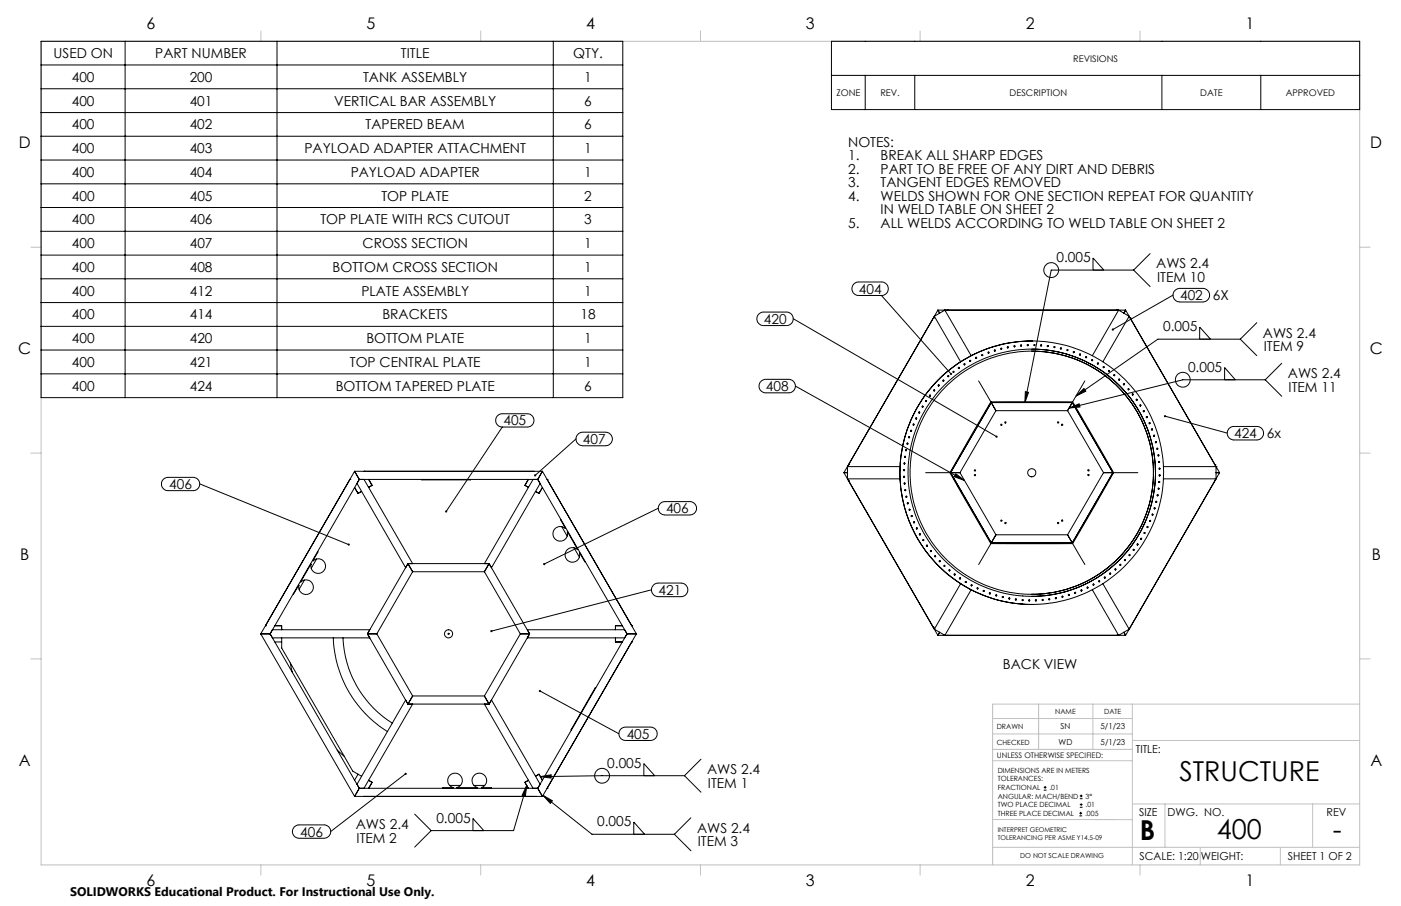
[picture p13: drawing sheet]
<svg xmlns="http://www.w3.org/2000/svg" width="432mm" height="279mm" viewBox="0 0 432 279" stroke-linecap="round" stroke-linejoin="round" font-family="sans-serif">
<defs><g id="words">
<g font-size="8.5">
<text x="363.5" y="240.9">STRUCTURE</text>
<text x="351.3" y="259">B</text>
<text x="375.1" y="258.9">400</text>
<text x="410.8" y="258.9">-</text>
</g>
<g font-size="4.9">
<text x="45.2" y="8.9">6</text>
<text x="112.9" y="8.9">5</text>
<text x="180.7" y="8.9">4</text>
<text x="248.4" y="8.9">3</text>
<text x="316.1" y="8.9">2</text>
<text x="383.9" y="8.9">1</text>
<text x="5.8" y="45.8">D</text>
<text x="422.3" y="45.8">D</text>
<text x="5.6" y="109.3">C</text>
<text x="422.2" y="109.3">C</text>
<text x="6.2" y="172.8">B</text>
<text x="422.8" y="172.8">B</text>
<text x="5.8" y="236.3">A</text>
<text x="422.4" y="236.3">A</text>
<text x="45.2" y="273.1">6</text>
<text x="112.9" y="273.1">5</text>
<text x="180.7" y="273.1">4</text>
<text x="248.4" y="273.1">3</text>
<text x="316.1" y="273.1">2</text>
<text x="383.9" y="273.1">1</text>
</g>
<g font-size="4.2">
<text x="16.5" y="17.9">USED ON</text>
<text x="47.9" y="17.9">PART NUMBER</text>
<text x="123.6" y="17.9">TITLE</text>
<text x="176.7" y="17.9">QTY.</text>
<text x="22.1" y="25.2">400</text>
<text x="58.5" y="25.2">200</text>
<text x="111.9" y="25.2">TANK ASSEMBLY</text>
<text x="180.1" y="25.2">1</text>
<text x="22.1" y="32.5">400</text>
<text x="58.5" y="32.5">401</text>
<text x="103" y="32.5">VERTICAL BAR ASSEMBLY</text>
<text x="180.1" y="32.5">6</text>
<text x="22.1" y="39.9">400</text>
<text x="58.5" y="39.9">402</text>
<text x="112.7" y="39.9">TAPERED BEAM</text>
<text x="180.1" y="39.9">6</text>
<text x="22.1" y="47.2">400</text>
<text x="58.5" y="47.2">403</text>
<text x="93.8" y="47.2">PAYLOAD ADAPTER ATTACHMENT</text>
<text x="180.1" y="47.2">1</text>
<text x="261.4" y="45.2">NOTES:</text>
<text x="261.4" y="49.4">1.</text>
<text x="261.4" y="53.5">2.</text>
<text x="271.4" y="49.4">BREAK ALL SHARP EDGES</text>
<text x="271.4" y="53.5">PART TO BE FREE OF ANY DIRT AND DEBRIS</text>
<text x="22.1" y="54.5">400</text>
<text x="58.5" y="54.5">404</text>
<text x="108.1" y="54.5">PAYLOAD ADAPTER</text>
<text x="180.1" y="54.5">1</text>
<text x="261.4" y="57.7">3.</text>
<text x="271.4" y="57.7">TANGENT EDGES REMOVED</text>
<text x="22.1" y="61.9">400</text>
<text x="58.5" y="61.9">405</text>
<text x="117.6" y="61.9">TOP PLATE</text>
<text x="180.1" y="61.9">2</text>
<text x="261.4" y="61.9">4.</text>
<text x="271.4" y="61.9">WELDS SHOWN FOR ONE SECTION REPEAT FOR QUANTITY</text>
<text x="22.1" y="69.2">400</text>
<text x="58.5" y="69.2">406</text>
<text x="98.8" y="69.2">TOP PLATE WITH RCS CUTOUT</text>
<text x="180.1" y="69.2">3</text>
<text x="261.4" y="70.2">5.</text>
<text x="271.4" y="66.1">IN WELD TABLE ON SHEET 2</text>
<text x="271.4" y="70.2">ALL WELDS ACCORDING TO WELD TABLE ON SHEET 2</text>
<text x="22.1" y="76.5">400</text>
<text x="58.5" y="76.5">407</text>
<text x="111.7" y="76.5">CROSS SECTION</text>
<text x="180.1" y="76.5">1</text>
<text x="22.1" y="83.8">400</text>
<text x="58.5" y="83.8">408</text>
<text x="102.5" y="83.8">BOTTOM CROSS SECTION</text>
<text x="180.1" y="83.8">1</text>
<text x="325.6" y="80.9">0.005</text>
<text x="356.4" y="82.8">AWS 2.4</text>
<text x="356.6" y="87">ITEM 10</text>
<text x="22.1" y="91.2">400</text>
<text x="58.5" y="91.2">412</text>
<text x="111.4" y="91.2">PLATE ASSEMBLY</text>
<text x="180.1" y="91.2">1</text>
<text x="264.7" y="90.5">404</text>
<text x="363.7" y="92.5">402</text>
<text x="373.8" y="92.6">6X</text>
<text x="22.1" y="98.5">400</text>
<text x="58.5" y="98.5">414</text>
<text x="117.9" y="98.5">BRACKETS</text>
<text x="178.9" y="98.5">18</text>
<text x="235.4" y="99.8">420</text>
<text x="22.1" y="105.8">400</text>
<text x="58.5" y="105.8">420</text>
<text x="112.9" y="105.8">BOTTOM PLATE</text>
<text x="180.1" y="105.8">1</text>
<text x="358.5" y="102.2">0.005</text>
<text x="389.3" y="104.1">AWS 2.4</text>
<text x="22.1" y="113.1">400</text>
<text x="58.5" y="113.1">421</text>
<text x="107.8" y="113.1">TOP CENTRAL PLATE</text>
<text x="180.1" y="113.1">1</text>
<text x="389.5" y="108.3">ITEM 9</text>
<text x="366.2" y="114.7">0.005</text>
<text x="396.9" y="116.6">AWS 2.4</text>
<text x="22.1" y="120.5">400</text>
<text x="58.5" y="120.5">424</text>
<text x="103.5" y="120.5">BOTTOM TAPERED PLATE</text>
<text x="180.1" y="120.5">6</text>
<text x="236.1" y="120.6">408</text>
<text x="397.2" y="120.8">ITEM 11</text>
<text x="155.2" y="131.2">405</text>
<text x="179.7" y="136.9">407</text>
<text x="380.4" y="135">424</text>
<text x="390.5" y="135.2">6x</text>
<text x="52.2" y="150.8">406</text>
<text x="205.3" y="158.3">406</text>
<text x="202.9" y="183.4">421</text>
<text x="309.1" y="206.4">BACK VIEW</text>
<text x="193.1" y="227.8">405</text>
<text x="187.2" y="236.8">0.005</text>
<text x="217.9" y="238.7">AWS 2.4</text>
<text x="218.2" y="242.9">ITEM 1</text>
<text x="109.6" y="255.7">AWS 2.4</text>
<text x="134.5" y="253.8">0.005</text>
<text x="184.1" y="254.9">0.005</text>
<text x="214.8" y="256.8">AWS 2.4</text>
<text x="92.5" y="258">406</text>
<text x="109.9" y="259.8">ITEM 2</text>
<text x="215.1" y="260.9">ITEM 3</text>
</g>
<text font-size="3.8" x="21.6" y="276.3">SOLIDWORKS Educational Product. For Instructional Use Only.</text>
<g font-size="3.4">
<text x="350.1" y="232.2">TITLE:</text>
<text x="351.1" y="251.6">SIZE</text>
<text x="359.9" y="251.6">DWG. NO.</text>
<text x="408.9" y="251.7">REV</text>
<text x="351.2" y="265.2">SCALE: 1:20</text>
<text x="370.1" y="265.3">WEIGHT:</text>
<text x="396.9" y="265.2">SHEET 1 OF 2</text>
</g>
<g font-size="2.8">
<text x="330.8" y="19">REVISIONS</text>
<text x="257.8" y="29.6">ZONE</text>
<text x="271.3" y="29.6">REV.</text>
<text x="311.2" y="29.6">DESCRIPTION</text>
<text x="369.9" y="29.6">DATE</text>
<text x="396.3" y="29.6">APPROVED</text>
</g>
<g font-size="2.5">
<text x="326.9" y="224.9">SN</text>
<text x="339.2" y="224.9">5/1/23</text>
<text x="326.3" y="229.7">WD</text>
<text x="339.2" y="229.7">5/1/23</text>
</g>
<text font-size="2.4" x="307.3" y="233.8">UNLESS OTHERWISE SPECIFIED:</text>
<g font-size="2.2">
<text x="325.2" y="220.2">NAME</text>
<text x="340.3" y="220.2">DATE</text>
<text x="307.2" y="224.9">DRAWN</text>
<text x="307.3" y="229.8">CHECKED</text>
<text x="307.5" y="238.3">DIMENSIONS ARE IN METERS</text>
<text x="307.5" y="241">TOLERANCES:</text>
<text x="307.5" y="243.6">FRACTIONAL</text>
<text x="323.4" y="243.6">.01</text>
<text x="307.5" y="251.6">THREE PLACE DECIMAL</text>
<text x="307.5" y="246.3">ANGULAR: MACH/BEND</text>
<text x="307.5" y="248.9">TWO PLACE DECIMAL</text>
<text x="334.4" y="251.6">.005</text>
<text x="334.6" y="248.9">.01</text>
<text x="334.6" y="246.3">3°</text>
</g>
<text font-size="2.1" x="314.5" y="264.5">DO NOT SCALE DRAWING</text>
<g font-size="2">
<text x="307.5" y="256.6">INTERPRET GEOMETRIC</text>
<text x="307.5" y="259.1">TOLERANCING PER ASME Y14.5-09</text>
</g>
</g></defs>
<g fill="none" stroke="#c0c0c0" stroke-width=".31">
<path d="M12.7 12.7h406.4v254h-406.4zM80.4 9.6v3.1M148.2 9.6v3.1M215.9 9.5v3.2M283.6 9.6v3.1M351.4 9.6v3.1M9.5 76.2h3.2M419.1 76.2h3.2M9.5 139.7h3.2M419.1 139.7h3.2M9.5 203.2h3.2M320.1 217.1v14"/>
<path d="M336.8 217.1v14M349 217.1v49.6M419.1 217.1h-113.2v49.6M419.1 203.2h3.2M305.9 231.1h43.1M305.9 226.3h43.1M305.9 221.6h43.1M305.9 234.6h43.1M349 228.4h70.1M306 252.7l43 .1M349 247.9h70.1M359.1 247.9v13.4"/>
<path d="M404.6 247.9v13.4M80.4 266.7v3.2M148.2 266.7v3.2M215.9 266.7v3.2M283.6 266.7v3.2M306 261.3h113.1M351.4 266.7v3.2M369.9 261.3v5.4M394.6 261.3v5.4"/>
</g>
<g fill="none" stroke="#000" stroke-width=".31">
<path d="M12.7 12.7h179.2v109.9h-179.2zM38.6 12.7v109.9M85.4 12.7v109.9M170.5 12.7v109.9M256.3 12.7h162.8v21.1h-162.8zM12.7 20h179.2M12.7 27.4h179.2M12.7 34.7h179.2M256.3 23.2h162.8M266.7 23.2v10.6M281.9 23.2v10.6M358.1 23.2v10.6"/>
<path d="M388.6 23.2v10.6M12.7 42h179.2M12.7 49.4h179.2M12.7 56.7h179.2M12.7 64h179.2M12.7 71.3h179.2M12.7 78.7h179.2M354.5 78.2l-5.1 5.1M12.7 86h179.2M12.7 93.3h179.2M233.9 96.8l1.3-.6h7.2a2.08 2.08 0 0 1 2.1 2.1 2.08 2.08 0 0 1-2.1 2.1h-7a2.08 2.08 0 0 1-2-1.3 2.08 2.08 0 0 1 .5-2.3zM244.5 98.3l62.7 36.4"/>
<path d="M263 87.7l1.4-.7h7.3a2.08 2.08 0 0 1 2.1 2 2.08 2.08 0 0 1-2.1 2.1h-7a2.1 2.1 0 0 1-1.9-1.2 2.1 2.1 0 0 1 .2-2.2zM271.7 91.1l21.4 24.2M287.6 98.1h.1M289.1 95.6l-29 50.2M289.1 95.6h57.8M289.1 95.6l.5 1M291.2 95.6l.2 .3M291.2 95.6l8.1 14.1M291.2 95.6l-3.2 1.9 8.1 14.1M291.9 95.6h.1M336.9 83.3v-3.7l3.3 3.7M344.1 95.6h.1"/>
<path d="M346.9 95.6l29 50.2M346.9 95.6l-.5 1M348 97.5l-.1 .3M348 97.5l-8.1 14.1M348 97.5l-3.2-1.9-8.1 14.1M348.4 98.1h.1M349.4 83.3h-25.4l-8.1 40.8M349.4 83.3l5.1 5.1M361.5 91l-18.5 10.6M361.9 89.9l.8-.7 .7-.3h7.3a2.1 2.1 0 0 1 2.1 2.1 2.1 2.1 0 0 1-2.1 2.1h-7.1a2.12 2.12 0 0 1-1.7-3.2zM387.3 99.5l-5 5.1M12.7 100.6h179.2"/>
<path d="M12.7 107.9h179.2M12.7 115.3h179.2M234.6 117.6l1.2-.6h7.3a2.08 2.08 0 0 1 2 2.1 2.08 2.08 0 0 1-2 2h-7.1a2.08 2.08 0 0 1-1.9-1.3 2.08 2.08 0 0 1 .5-2.2zM245.1 119.1l52.2 29.1M289.3 118.7l.2 .1-.2 .2M290.7 117.2l.2 .1-.2 .2M292.2 115.8l.2 .1-.2 .3M293.8 114.5l.2 .1-.2 .3M295.5 113.3l.2 .1-.2 .2M297.2 112.1l.2 .2-.2 .2M299 111.1l.2 .2-.2 .2M300.8 110.2l.2 .1-.2 .2"/>
<path d="M301.6 117.5l3.8 6.4M302.7 109.3l.2 .2-.2 .2M304.6 108.6l.2 .1-.2 .2M306.6 107.9l.2 .2-.2 .2M308.6 107.4l.2 .1-.2 .2M310.6 106.9l.2 .2-.2 .2M312.6 106.6l.2 .1-.2 .3M314.7 106.4l.2 .1-.2 .2M316.7 106.3l.2 .1-.2 .2M318 105.2h.1M318 105.2a40.6 40.6 0 0 0-40.6 39.1 40.6 40.6 0 0 0 37.6 42M318 107.7a38.1 38.1 0 0 1 38.1 38.1 38.1 38.1 0 0 1-38.1 38.1"/>
<path d="M318 108.3a37.5 37.5 0 0 1 37.5 37.5 37.5 37.5 0 0 1-37.5 37.5M318.8 106.3l.2 .1-.2 .2M320.9 106.3l.1 .2-.1 .2M322.9 106.5l.2 .1-.2 .3M324.9 106.9l.2 .1-.2 .2M327 107.3l.1 .1-.1 .2M329 107.8l.1 .2-.1 .1M330.9 108.4l.2 .1-.2 .3M332.8 109.1l.2 .2-.2 .2M334.4 117.5l-3.8 6.4M334.8 110l.1 .1-.1 .2M336.6 110.9l.2 .1-.2 .2"/>
<path d="M338.4 111.9l.2 .2-.2 .2M340.1 113l.2 .2-.2 .2M341.8 114.2l.1 .1-.1 .3M343.4 115.5l.2 .1-.2 .3M344.9 116.9l.2 .2-.2 .1M346.4 118.4l.2 .1-.2 .2M347.8 119.9v.3M369.7 104.6v-3.7l3.4 3.7M377.4 117.1v-3.8l3.4 3.8M382.3 104.6h-25.4l-25.3 17.5M382.3 104.6l5 5.1M390 117.1h-25.4l-35.1 8.7"/>
<path d="M390 117.1l5 5.1M395 112l-5 5.1M153.3 128.2l1.3-.6h7.9a2.05 2.05 0 0 1 2.1 2 2.05 2.05 0 0 1-2.1 2.1h-7.7a2.04 2.04 0 0 1-1.9-1.2 2.04 2.04 0 0 1 .4-2.3zM154.8 131.7l-17.3 26M177.5 135.4l-12.6 11.2M178.2 133.9l.4-.4 1-.2h7.1a2.1 2.1 0 0 1 2 2.1 2.1 2.1 0 0 1-2 2.1h-7.1a2.09 2.09 0 0 1-1.9-1.3 2.09 2.09 0 0 1 .5-2.3zM279.2 138.7l.2 .1-.2 .2M279.6 136.6l.2 .2-.2 .2M280.2 134.7l.2 .1-.2 .2M280.8 132.7l.2 .2-.2 .1M281.5 130.7l.2 .2-.2 .2M282.4 128.9l.1 .1-.1 .2"/>
<path d="M283.3 127l.2 .1-.2 .3M284.3 125.2l.2 .1-.2 .3M285.4 123.5v.4M286.6 121.8v.4M287.9 120.2l.2 .1-.2 .2M305.4 123.9h25.2M305.4 123.9l-12.6 21.9M305.5 124.1h25M305.5 124.1l-12.5 21.7M305.5 124.1l1.5 2.5M307 126.6h22M307 126.6l-11.1 19.2"/>
<path d="M316 120.8l1 .2-1.1 3.1zM329 126.6l11.1 19.2M329.5 125.8l3.1-1.3 .2 1zM330.5 124.1l12.5 21.7M330.5 124.1l-1.5 2.5M330.6 123.9l12.6 21.9M331.6 122.1l2.5-2.3 .5 .8zM349.1 121.5v.3M350.3 123.1l.2 .1-.2 .3M351.4 124.8l.2 .2-.2 .2M352.5 126.6l.2 .2-.2 .2M353.4 128.4l.2 .2-.2 .2"/>
<path d="M354.3 130.3l.2 .2-.2 .2M355 132.3l.2 .1-.2 .2M355.7 134.2l.1 .1-.1 .2M356.2 136.2l.2 .2-.2 .1M356.7 138.2l.1 .1-.1 .3M359.1 128.3l19.1 5.3M378.8 132.1l1.3-.6h7.2a2.08 2.08 0 0 1 2.1 2.1 2.08 2.08 0 0 1-2.1 2.1h-7a2.09 2.09 0 0 1-1.9-1.3 2.09 2.09 0 0 1 .4-2.3zM50.3 147.8l1.3-.6h7.9a2.05 2.05 0 0 1 2.1 2.1 2.05 2.05 0 0 1-2.1 2h-7.7a2.04 2.04 0 0 1-1.9-1.2 2.04 2.04 0 0 1 .4-2.3zM61.6 149.2l45.9 18.8M107.8 147.8h.1M109.3 145.3h57.9M109.3 145.3l-28.9 50.2"/>
<path d="M109.3 150.4l1 1.8 1.1-.6M109.3 145.3l1.4 2.5M110.7 147.8l-.7 1.3 15 26 .7-1.3M110.7 147.8h55M110.7 147.8l-27.4 47.7M112.2 145.3h.1M112.2 147.8l15 26M113.6 147.8l1.1 1.9-1.1 .6M130 147.8h15M162.8 147.8l-1 1.9 1.1 .6M164.3 145.3h.1M164.3 147.8l-15 26"/>
<path d="M165.7 147.8l.8 1.3-15 26-.8-1.3M165.7 147.8l27.6 47.7M167.2 150.4l-1.1 1.8-1-.6M167.2 145.3l28.9 50.2M167.2 145.3l-1.5 2.5M168.6 147.8h.1M202.9 156.7l-35.2 17.3M203.6 155.2l1.1-.5h7.9a2.06 2.06 0 0 1 2.1 2.1 2.06 2.06 0 0 1-2.1 2h-7.7a2.08 2.08 0 0 1-1.9-1.3 2.08 2.08 0 0 1 .6-2.3zM260.1 145.8l29 50.1M260.1 145.8h1.1M261.5 148.3h.1M261.5 143.3h.1"/>
<path d="M277.4 143.9h-16.2v3.8h16.2M278.6 144.8l.2 .1-.2 .3M278.6 146.9l.2 .1-.2 .2M278.7 142.8l.2 .1-.2 .2M278.8 148.9l.1 .2-.1 .2M278.9 140.7v.3M279 151l.2 .1-.2 .2M279.3 153l.2 .2-.2 .2M279.8 155l.1 .2-.1 .2M280.3 157l.2 .2-.2 .2M281 159l.1 .1-.1 .2M285.3 145.8h7.5"/>
<path d="M292.8 145.8l12.6 21.8M293 145.8l12.5 21.6M293 145.8h2.9M294.6 146.1l2.7 2.1-3.2-1.2zM295.9 145.8l11.1 19.1M340.1 145.8h2.9M340.1 145.8l-11.1 19.1M343 145.8l-12.5 21.6M343.2 145.8h7.5M343.2 145.8l-12.6 21.8M355.2 158.5l.2 .1-.2 .3M355.8 156.6l.2 .1-.2 .2"/>
<path d="M356.3 154.6l.2 .1-.2 .2M356.8 152.6l.1 .1-.1 .2M357 140.2l.2 .2-.2 .2M357.1 150.5v.4M357.2 142.3l.2 .1-.2 .2M357.3 148.5l.1 .1-.1 .2M357.4 144.4l.1 .1-.1 .2M357.4 146.4l.1 .1-.1 .3M358.6 143.9h16.2M374.4 143.3h.1M374.8 143.9h.1M374.8 143.9v3.8h-16.2"/>
<path d="M374.8 145.8h1.1M375.9 145.8l-29 50.1M93.8 178.9l-1.6 2.9M97.6 172.4l-1.7 2.9M97.9 170.1l.1 .1-1.6 2.7a2.28 2.28 0 0 1 3.4 .2 2.28 2.28 0 0 1-.5 3.3 2.28 2.28 0 0 1-3.2-.8l-.3-1.6-3.1 5.4a2.27 2.27 0 0 1 3.6 .4 2.27 2.27 0 0 1-1.3 3.4 2.27 2.27 0 0 1-2.9-2.3v-.4l-1.7 2.6M125.7 173.8h25M125.7 173.8l1.5 2.5M125.7 173.8l-12.5 21.7M127.2 176.3l-11.1 19.2M127.2 176.3h22.1M149.3 176.3l11.1 19.2M150.7 173.8l-1.4 2.5"/>
<path d="M150.7 173.8l12.5 21.7M172.9 160.2l1.4 2.7a2.28 2.28 0 0 0-3.3 .2 2.28 2.28 0 0 0 .3 3.3 2.28 2.28 0 0 0 3.3-.6l.3-1.8 3.1 5.5a2.29 2.29 0 0 0-3.6 .7 2.29 2.29 0 0 0 1.9 3.2 2.29 2.29 0 0 0 2.4-2.9l1.5 2.7h.2M173.1 162.4l1.7 2.9M176.9 168.9l1.7 2.9M281.7 160.9l.2 .1-.2 .3M282.5 162.8l.2 .1-.2 .2M283.5 164.6l.2 .1-.2 .3M284.6 166.4l.1 .1-.1 .2M285.7 168.1l.2 .2-.2 .2M286.9 169.8v.3M288.2 171.3v.4M289.6 172.9l.2 .1-.2 .2"/>
<path d="M291 174.3l.2 .1-.2 .3M292.6 175.7l.2 .1-.2 .2M294.2 177l.2 .2-.2 .1M295.9 178.2l.2 .1-.2 .2M296.1 180l-8.1 14M297.6 179.3l.2 .1-.2 .2M305.4 167.6l-3.8 6.5M305.4 167.6h25.2M305.5 167.4h25M307 164.9h22M307 164.9l-1.5 2.5M329 164.9l1.5 2.5"/>
<path d="M330.6 167.6l3.8 6.5M338.8 179.1l.1 .1-.1 .2M339.9 180l8.1 14-3.2 1.9M340.5 177.9l.2 .2-.2 .2M342.2 176.7l.1 .2-.1 .2M343.7 175.4l.2 .1-.2 .3M345.3 174l.1 .1-.1 .2M346.7 172.5l.2 .1-.2 .3M348.1 171l.2 .1-.2 .2M349.4 169.4v.4M350.6 167.7v.4M351.7 166l.2 .1-.2 .2"/>
<path d="M352.7 164.2l.2 .1-.2 .2M353.6 162.3l.2 .2-.2 .2M354.5 160.5l.1 .2-.1 .1M80.4 195.5h2.9M80.4 195.5l28.9 50.1M81.8 193h.1M83.3 195.5l.7-1.3h30l-.8 1.3M83.3 195.5l.7 1.2h30l-.8-1.2M83.3 195.5l27.4 47.6M84.7 198h2.1M84.7 193h2.1v1.2M86.8 193v1.2"/>
<path d="M86.8 196.7v3.1l21.9 38 1.6 1M102.7 196.7a35.4 35.4 0 0 0 16.7 28.9M105.7 196.7a32.5 32.5 0 0 0 15.2 26.3M113.2 195.5h2.9M113.2 195.5l12.5 21.6M116.1 195.5l11.1 19.1M160.4 195.5h2.8M160.4 195.5l-11.1 19.1M163.2 195.5l-.7-1.3h30l.8 1.3M163.2 195.5l-.7 1.2h30l.8-1.2M163.2 195.5l-12.5 21.6M189.7 196.7v1.3h2.1"/>
<path d="M191.8 193h-2.1v1.2M193.3 195.5h2.8M193.3 195.5l-27.6 47.6M194.7 198h.1M194.7 193h.1M196.1 195.5l-28.9 50.1M200.8 181.9l-49.4 12.7M201.5 180.3l1.4-.5h7a2.1 2.1 0 0 1 2.1 2.1 2.1 2.1 0 0 1-2.1 2.1h-7a2.09 2.09 0 0 1-2-1.4 2.09 2.09 0 0 1 .6-2.3zM287.6 193.4h.1M288.1 193.8l-.1 .2M289.1 195.9h57.8M289.6 195l-.5 .9"/>
<path d="M291.9 195.9h.1M299.3 181.9l-8.1 14-3.2-1.9M299.4 180.3l.2 .1-.2 .3M301.2 181.3l.2 .1-.2 .2M303.1 182.1l.2 .1-.2 .2M305.1 182.8l.2 .2-.2 .2M307 183.4l.2 .2-.2 .2M309 183.9l.2 .2-.2 .2M311 184.4l.2 .1-.2 .2M313.1 184.7l.2 .2-.2 .1M315 186.3l3 .1M315.1 184.9l.2 .1-.2 .2"/>
<path d="M317.2 185l.2 .1-.2 .2M318 186.4h.1M319.3 185l.1 .1-.1 .2M321.3 184.9l.2 .1-.2 .2M323.4 184.6l.1 .1-.1 .3M325.4 184.3l.2 .2-.2 .1M327.4 183.8l.2 .2-.2 .2M329.4 183.3l.2 .1-.2 .3M331.4 182.7l.1 .1-.1 .2M333.3 181.9l.1 .1-.1 .2M335.1 181l.2 .2-.2 .2M336.7 181.9l8.1 14"/>
<path d="M337 180.1l.1 .1-.1 .2M344.1 195.9h.1M344.6 195.7l.2 .2M346.4 195l.5 .9M89.5 204.5l.6 2.8M125.7 217.1h25M125.7 217.1l-.7-1.2-15 26 .7 1.2M127.2 217.1l-15 26M127.2 214.6l-1.5 2.5M127.2 214.6h22.1M149.3 217.1l15 26M149.3 214.6l1.4 2.5"/>
<path d="M150.7 217.1l.8-1.2 15 26-.8 1.2M166.4 213.1l24.3 13.2M183.6 212.2l-.1-.1-7.4 13M103.9 231.3l2.2 1.9M110.3 238.8l1.1 .6M110.3 238.8l-1 1.8M125 238.6l-23.1 17.8M165.1 239.4l1-.6 1.1 1.8M166.5 239.5l3.4-.6v1.1zM191.3 224.9l.7-.5 .8-.2h7.7a2.06 2.06 0 0 1 2 2.1 2.06 2.06 0 0 1-2 2.1h-7.7a2.07 2.07 0 0 1-1.9-1.3 2.07 2.07 0 0 1 .4-2.2zM198.4 239.2v-3.7l3.4 3.7M211 239.2h-25.4l-19.1 .3"/>
<path d="M211 239.2l5 5.1M216 234.1l-5 5.1M90.8 254.9l1.2-.5h7.9a2.06 2.06 0 0 1 2 2.1 2.06 2.06 0 0 1-2 2h-7.7a2.06 2.06 0 0 1-2-1.3 2.06 2.06 0 0 1 .6-2.3zM109.3 245.6h57.9M110.7 243.1h55M110.7 243.1l-1.4 2.5M112.2 245.6h.1M113.6 240.6l1.1 .7-1.1 1.8M127.8 251.1l5.1 5.1M132.9 256.2l-5.1 5M136.5 243.1l3.1-.1a2.29 2.29 0 0 1-1.5-3.2 2.29 2.29 0 0 1 3.4-.9 2.29 2.29 0 0 1 .2 3.5l-.8 .6h6.2a2.28 2.28 0 0 1-1.5-3.3 2.28 2.28 0 0 1 3.4-.8 2.28 2.28 0 0 1 .1 3.6l-.7 .5 3.1 .1M138.6 242.2h3.3"/>
<path d="M145.8 256.2v-3.8l3.3 3.8M146.1 242.2h3.3M162.3 242.2l-.4 3.3-1-.2zM162.3 242.2l-4 14h-25.4M162.9 240.6l-1.1 .7 1 1.8M164.3 245.6h.1M165 245.6h.1M165.7 243.1l1.5 2.5M167.4 245.3l2.9 1.6-.7 .9zM167.4 245.3l15.1 12h25.4M168.6 243.1h.1M195.3 257.3v-3.8l3.4 3.8"/>
<path d="M207.9 257.3l5 5.1M212.9 252.2l-5 5.1M321.7 243.7h.8M321.7 242.8h.8M322.1 242.4v.8M332.7 251.6h.8M332.7 250.8h.8M332.8 246.3h.9M332.8 245.5h.9M332.8 249h.9M332.8 248.1h.9M333.1 250.4v.8"/>
<path d="M333.2 245v.9M333.2 247.7v.8"/>
<circle cx="324" cy="83.3" r="2.29"/>
<circle cx="289.3" cy="118.9" r=".17"/>
<circle cx="290.7" cy="117.4" r=".17"/>
<circle cx="292.3" cy="116" r=".17"/>
<circle cx="293.8" cy="114.7" r=".17"/>
<circle cx="295.5" cy="113.5" r=".17"/>
<circle cx="297.2" cy="112.3" r=".17"/>
<circle cx="299" cy="111.3" r=".19"/>
<circle cx="300.8" cy="110.4" r=".17"/>
<circle cx="302.7" cy="109.5" r=".18"/>
<circle cx="304.6" cy="108.7" r=".17"/>
<circle cx="306.6" cy="108.1" r=".18"/>
<circle cx="308.6" cy="107.6" r=".18"/>
<circle cx="310.6" cy="107.1" r=".17"/>
<circle cx="312.6" cy="106.8" r=".18"/>
<circle cx="314.7" cy="106.5" r=".17"/>
<circle cx="316.7" cy="106.4" r=".17"/>
<circle cx="318.8" cy="106.4" r=".18"/>
<circle cx="320.9" cy="106.5" r=".17"/>
<circle cx="322.9" cy="106.7" r=".17"/>
<circle cx="325" cy="107" r=".17"/>
<circle cx="327" cy="107.4" r=".16"/>
<circle cx="329" cy="108" r=".17"/>
<circle cx="330.9" cy="108.6" r=".17"/>
<circle cx="332.8" cy="109.3" r=".18"/>
<circle cx="334.7" cy="110.1" r=".18"/>
<circle cx="336.6" cy="111.1" r=".17"/>
<circle cx="338.4" cy="112.1" r=".18"/>
<circle cx="340.1" cy="113.2" r=".17"/>
<circle cx="341.8" cy="114.4" r=".17"/>
<circle cx="343.4" cy="115.7" r=".17"/>
<circle cx="344.9" cy="117.1" r=".17"/>
<circle cx="346.4" cy="118.5" r=".17"/>
<circle cx="364.5" cy="117.1" r="2.28"/>
<circle cx="279.2" cy="138.8" r=".17"/>
<circle cx="279.7" cy="136.8" r=".17"/>
<circle cx="280.2" cy="134.8" r=".18"/>
<circle cx="280.8" cy="132.9" r=".18"/>
<circle cx="281.5" cy="130.9" r=".17"/>
<circle cx="282.4" cy="129.1" r=".17"/>
<circle cx="283.3" cy="127.2" r=".16"/>
<circle cx="284.3" cy="125.4" r=".17"/>
<circle cx="285.4" cy="123.7" r=".18"/>
<circle cx="286.6" cy="122" r=".17"/>
<circle cx="287.9" cy="120.4" r=".16"/>
<circle cx="308.6" cy="131" r=".21"/>
<circle cx="309.9" cy="130.3" r=".2"/>
<circle cx="326.1" cy="130.3" r=".2"/>
<circle cx="327.4" cy="131" r=".21"/>
<circle cx="347.8" cy="120" r=".16"/>
<circle cx="349.1" cy="121.6" r=".17"/>
<circle cx="350.3" cy="123.3" r=".17"/>
<circle cx="351.4" cy="125" r=".18"/>
<circle cx="352.5" cy="126.8" r=".17"/>
<circle cx="353.4" cy="128.6" r=".18"/>
<circle cx="354.3" cy="130.5" r=".18"/>
<circle cx="355" cy="132.4" r=".18"/>
<circle cx="355.7" cy="134.4" r=".17"/>
<circle cx="356.2" cy="136.4" r=".16"/>
<circle cx="356.7" cy="138.4" r=".18"/>
<circle cx="278.6" cy="145" r=".18"/>
<circle cx="278.6" cy="147" r=".17"/>
<circle cx="278.7" cy="142.9" r=".17"/>
<circle cx="278.8" cy="149.1" r=".16"/>
<circle cx="278.9" cy="140.9" r=".17"/>
<circle cx="279" cy="151.1" r=".16"/>
<circle cx="279.3" cy="153.2" r=".18"/>
<circle cx="279.8" cy="155.2" r=".17"/>
<circle cx="280.3" cy="157.2" r=".19"/>
<circle cx="281" cy="159.1" r=".17"/>
<circle cx="300.5" cy="146.5" r=".21"/>
<circle cx="300.5" cy="145.1" r=".21"/>
<circle cx="318" cy="145.8" r="1.25"/>
<circle cx="318" cy="145.8" r="37.5"/>
<circle cx="318" cy="145.8" r="40.6"/>
<circle cx="318" cy="145.8" r="38.1"/>
<circle cx="335.5" cy="145.1" r=".21"/>
<circle cx="335.5" cy="146.5" r=".21"/>
<circle cx="355.2" cy="158.7" r=".17"/>
<circle cx="355.8" cy="156.7" r=".17"/>
<circle cx="356.3" cy="154.8" r=".18"/>
<circle cx="356.8" cy="152.7" r=".18"/>
<circle cx="357" cy="140.4" r=".17"/>
<circle cx="357" cy="150.7" r=".18"/>
<circle cx="357.2" cy="142.5" r=".17"/>
<circle cx="357.3" cy="148.6" r=".16"/>
<circle cx="357.3" cy="144.5" r=".18"/>
<circle cx="357.4" cy="146.6" r=".17"/>
<circle cx="281.7" cy="161.1" r=".16"/>
<circle cx="282.6" cy="163" r=".17"/>
<circle cx="283.5" cy="164.8" r=".17"/>
<circle cx="284.5" cy="166.5" r=".18"/>
<circle cx="285.7" cy="168.3" r=".17"/>
<circle cx="286.9" cy="169.9" r=".17"/>
<circle cx="288.2" cy="171.5" r=".17"/>
<circle cx="289.6" cy="173" r=".17"/>
<circle cx="291" cy="174.5" r=".16"/>
<circle cx="292.6" cy="175.9" r=".17"/>
<circle cx="294.2" cy="177.2" r=".18"/>
<circle cx="295.9" cy="178.4" r=".17"/>
<circle cx="297.6" cy="179.5" r=".16"/>
<circle cx="308.6" cy="160.6" r=".2"/>
<circle cx="309.9" cy="161.3" r=".2"/>
<circle cx="326.1" cy="161.3" r=".2"/>
<circle cx="327.4" cy="160.6" r=".21"/>
<circle cx="338.8" cy="179.2" r=".18"/>
<circle cx="340.5" cy="178.1" r=".16"/>
<circle cx="342.2" cy="176.9" r=".18"/>
<circle cx="343.8" cy="175.6" r=".17"/>
<circle cx="345.3" cy="174.2" r=".16"/>
<circle cx="346.7" cy="172.7" r=".17"/>
<circle cx="348.1" cy="171.2" r=".17"/>
<circle cx="349.4" cy="169.6" r=".18"/>
<circle cx="350.6" cy="167.9" r=".17"/>
<circle cx="351.7" cy="166.2" r=".17"/>
<circle cx="352.7" cy="164.4" r=".17"/>
<circle cx="353.6" cy="162.5" r=".17"/>
<circle cx="354.5" cy="160.6" r=".17"/>
<circle cx="138.2" cy="195.5" r=".19"/>
<circle cx="138.2" cy="195.5" r="1.26"/>
<circle cx="299.4" cy="180.5" r=".17"/>
<circle cx="301.2" cy="181.4" r=".18"/>
<circle cx="303.2" cy="182.3" r=".17"/>
<circle cx="305.1" cy="183" r=".17"/>
<circle cx="307" cy="183.6" r=".17"/>
<circle cx="309" cy="184.1" r=".17"/>
<circle cx="311.1" cy="184.5" r=".17"/>
<circle cx="313.1" cy="184.9" r=".17"/>
<circle cx="315.1" cy="185.1" r=".18"/>
<circle cx="317.2" cy="185.1" r=".17"/>
<circle cx="319.3" cy="185.1" r=".18"/>
<circle cx="321.3" cy="185" r=".18"/>
<circle cx="323.4" cy="184.8" r=".17"/>
<circle cx="325.4" cy="184.5" r=".18"/>
<circle cx="327.4" cy="184" r=".17"/>
<circle cx="329.4" cy="183.5" r=".17"/>
<circle cx="331.4" cy="182.8" r=".18"/>
<circle cx="333.3" cy="182.1" r=".17"/>
<circle cx="335.2" cy="181.2" r=".17"/>
<circle cx="337" cy="180.3" r=".17"/>
<circle cx="185.6" cy="239.2" r="2.29"/>
</g>
<path d="M167.5 173.7l-.1 .4 .3-.1-.3 .1a.34 .34 0 0 0 .5 .1 .34 .34 0 0 0 .1-.5 .34 .34 0 0 0-.5 0zM107.2 167.7v.4l.5 .1 .1-.1-.3-.1 .3 .1v-.4zM124.8 238.4a.34 .34 0 0 0 0 .5 .34 .34 0 0 0 .4 0 .34 .34 0 0 0 .1-.5l-.3 .2 .3-.2zM166.2 212.8l-.1 .1 .3 .2-.3-.2a.34 .34 0 0 0 .2 .5 .34 .34 0 0 0 .4-.4 .34 .34 0 0 0-.5-.2zM137.3 157.4l-.1 .5 .1 .1 .2-.3-.2 .3a.33 .33 0 0 0 .5-.3 .33 .33 0 0 0-.5-.3zM164.7 146.3v.5l.2-.2-.2 .2a.35 .35 0 0 0 .5 .1 .35 .35 0 0 0 0-.5 .35 .35 0 0 0-.5-.1zM151.2 194.4l-.1 .3 .3-.1-.3 .1a.34 .34 0 0 0 .5 .2 .34 .34 0 0 0 .1-.5 .34 .34 0 0 0-.5 0zM166.5 239.5l3.4-.6v1.1zM162.3 242.2l-.4 3.3-1-.2zM167.4 245.3l2.9 1.6-.7 .9zM306.9 134.4l.1 .6 .4-.1-.2-.2 .2 .1-.1-.4zM294.6 146.1l2.7 2.1-3.2-1.2zM292.8 115.1v.4l.5 .1-.2-.3 .2 .3 .1-.5zM342.7 101.4v.4l.3-.2-.3 .2a.35 .35 0 0 0 .5 .1 .35 .35 0 0 0 0-.5 .35 .35 0 0 0-.5 0zM358.8 128.1l.3 .2h-.4a.34 .34 0 0 0 .4 .4 .34 .34 0 0 0 .3-.5 .34 .34 0 0 0-.6-.1zM331.6 122.1l2.5-2.3 .5 .8zM316 120.8l1 .2-1.1 3.1zM329.5 125.8l3.1-1.3 .2 1z" fill="#000"/>
<use href="#words"/>
</svg>
